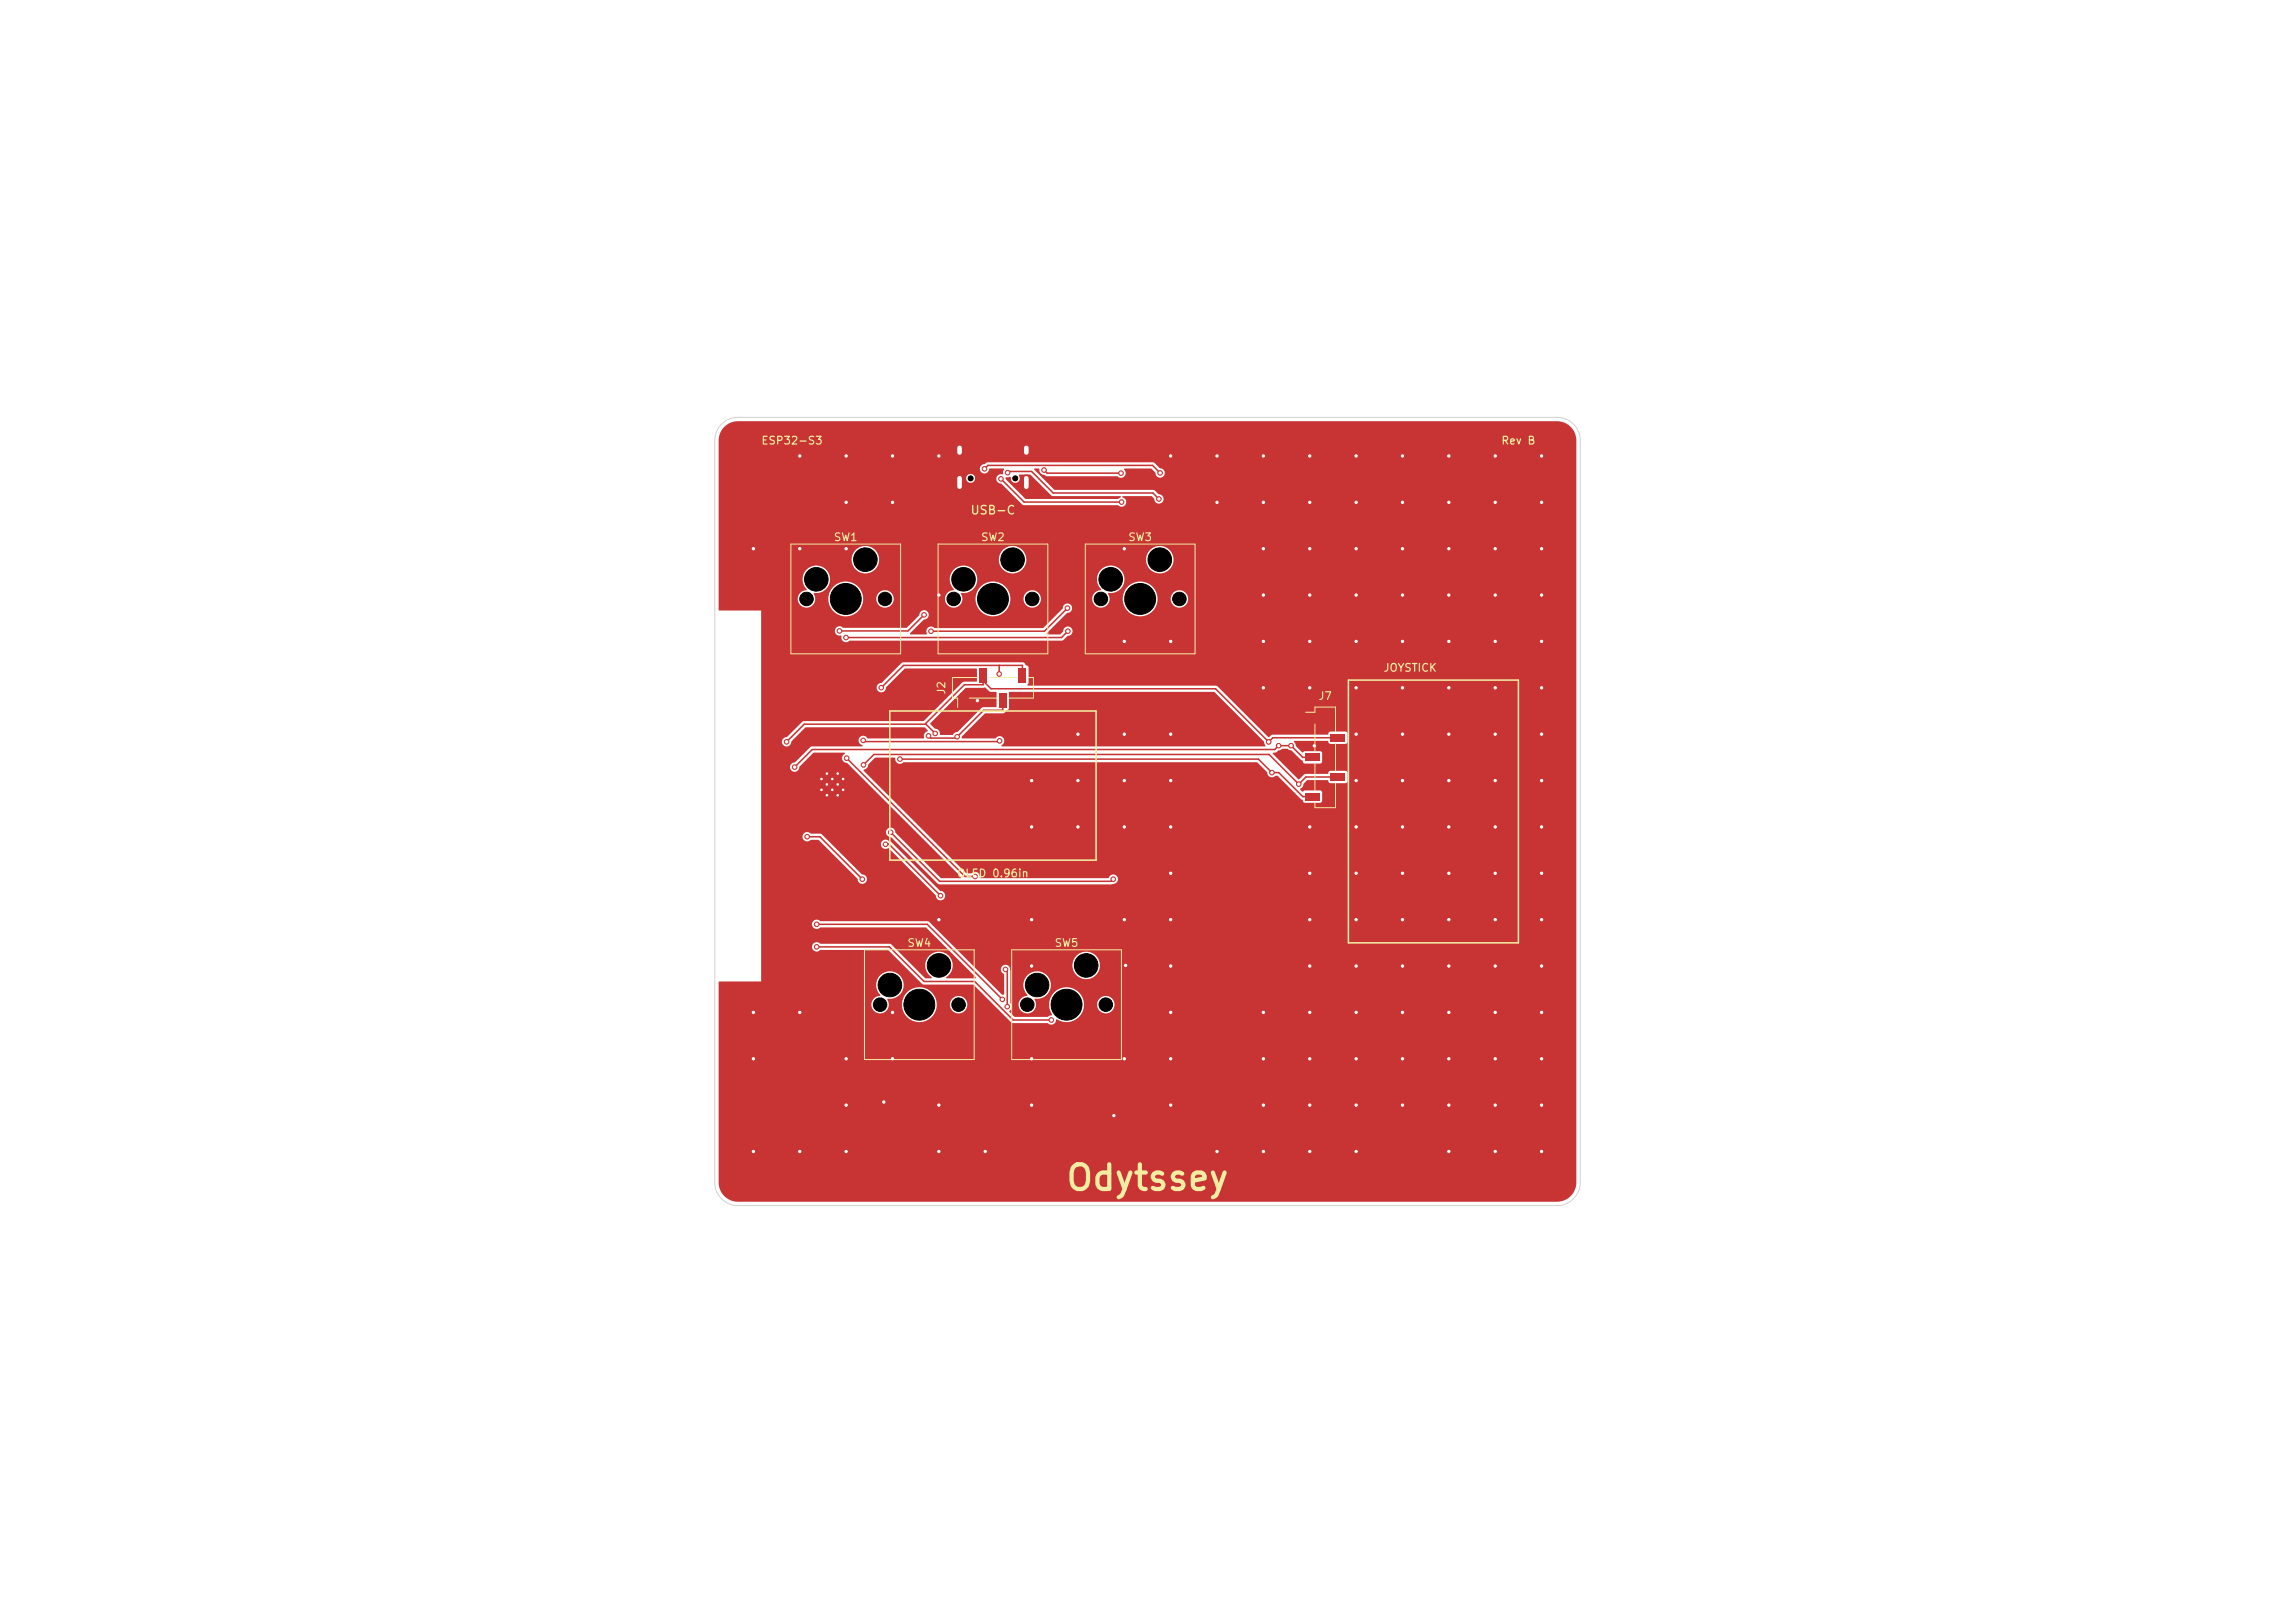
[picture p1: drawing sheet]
<svg xmlns="http://www.w3.org/2000/svg" width="297mm" height="210mm" viewBox="0 0 297 210" stroke-linecap="round" stroke-linejoin="round" font-family="sans-serif">
<defs><g id="words">
<text font-size="3.2" fill="#f2eda1" x="137.7" y="154.8">Odytssey</text>
<text font-size="1.1" fill="#f2eda1" x="125.5" y="66.8">USB-C</text>
<g font-size="1" fill="#f2eda1">
<text x="98.4" y="57.8">ESP32-S3</text>
<text x="194.2" y="57.8">Rev B</text>
<text x="107.8" y="70.3">SW1</text>
<text x="126.9" y="70.3">SW2</text>
<text x="145.9" y="70.3">SW3</text>
<text x="122.6" y="90" transform="rotate(-90 122.6 90)">J2</text>
<text x="179" y="87.2">JOYSTICK</text>
<text x="170.5" y="90.8">J7</text>
<text x="123.8" y="113.8">OLED 0.96in</text>
<text x="117.4" y="122.8">SW4</text>
<text x="136.4" y="122.8">SW5</text>
</g>
</g></defs>
<g fill="#c83434">
<path d="M124.2 89.7h1v1.9h-1z"/>
<path d="M126.7 86.4h1v1.9h-1z"/>
<path d="M129.3 89.7h1v1.9h-1z"/>
<path d="M131.8 86.4h1v1.9h-1z"/>
<path d="M168.9 92.4h1.9v1h-1.9z"/>
<path d="M172.2 95h1.9v1h-1.9z"/>
<path d="M168.9 97.5h1.9v1h-1.9z"/>
<path d="M172.2 100h1.9v1h-1.9z"/>
<path d="M168.9 102.6h1.9v1h-1.9z"/>
</g>
<path d="M124.2 58v.6M132.8 58v.6M124.2 61.9v1.1M132.8 61.9v1.1" fill="none" stroke="#c83434" stroke-width="1"/>
<g fill="#c83434" stroke="#c83434" stroke-width=".13">
<circle cx="107" cy="100.1" r=".3"/>
<circle cx="108.4" cy="100.1" r=".3"/>
<circle cx="106.3" cy="100.8" r=".3"/>
<circle cx="109.1" cy="100.8" r=".3"/>
<circle cx="107.7" cy="100.8" r=".3"/>
<circle cx="108.4" cy="101.5" r=".3"/>
<circle cx="107" cy="101.5" r=".3"/>
<circle cx="109.1" cy="102.2" r=".3"/>
<circle cx="107.7" cy="102.2" r=".3"/>
<circle cx="106.3" cy="102.2" r=".3"/>
<circle cx="108.4" cy="102.9" r=".3"/>
<circle cx="107" cy="102.9" r=".3"/>
<circle cx="175.5" cy="107" r=".3"/>
<circle cx="181.5" cy="83" r=".3"/>
<circle cx="187.5" cy="131" r=".3"/>
<circle cx="169.5" cy="65" r=".3"/>
<circle cx="109.5" cy="149" r=".3"/>
<circle cx="193.5" cy="65" r=".3"/>
<circle cx="145.5" cy="83" r=".3"/>
<circle cx="157.5" cy="59" r=".3"/>
<circle cx="181.5" cy="101" r=".3"/>
<circle cx="163.5" cy="131" r=".3"/>
<circle cx="133.5" cy="137" r=".3"/>
<circle cx="151.5" cy="131" r=".3"/>
<circle cx="127.5" cy="149" r=".3"/>
<circle cx="133.5" cy="143" r=".3"/>
<circle cx="193.5" cy="95" r=".3"/>
<circle cx="181.5" cy="119" r=".3"/>
<circle cx="121.5" cy="119" r=".3"/>
<circle cx="133.5" cy="125" r=".3"/>
<circle cx="145.5" cy="95" r=".3"/>
<circle cx="199.5" cy="137" r=".3"/>
<circle cx="181.5" cy="59" r=".3"/>
<circle cx="193.5" cy="59" r=".3"/>
<circle cx="169.5" cy="83" r=".3"/>
<circle cx="187.5" cy="143" r=".3"/>
<circle cx="199.5" cy="65" r=".3"/>
<circle cx="193.5" cy="77" r=".3"/>
<circle cx="145.7" cy="124.9" r=".3"/>
<circle cx="145.5" cy="137" r=".3"/>
<circle cx="175.5" cy="77" r=".3"/>
<circle cx="109.5" cy="65" r=".3"/>
<circle cx="109.5" cy="71" r=".3"/>
<circle cx="103.5" cy="59" r=".3"/>
<circle cx="199.5" cy="89" r=".3"/>
<circle cx="187.5" cy="149" r=".3"/>
<circle cx="187.5" cy="59" r=".3"/>
<circle cx="169.5" cy="137" r=".3"/>
<circle cx="193.5" cy="101" r=".3"/>
<circle cx="193.5" cy="113" r=".3"/>
<circle cx="169.5" cy="89" r=".3"/>
<circle cx="169.5" cy="143" r=".3"/>
<circle cx="121.5" cy="77" r=".3"/>
<circle cx="181.5" cy="89" r=".3"/>
<circle cx="175.5" cy="137" r=".3"/>
<circle cx="199.5" cy="83" r=".3"/>
<circle cx="163.5" cy="149" r=".3"/>
<circle cx="199.5" cy="119" r=".3"/>
<circle cx="151.5" cy="59" r=".3"/>
<circle cx="163.5" cy="65" r=".3"/>
<circle cx="115.5" cy="137" r=".3"/>
<circle cx="181.5" cy="131" r=".3"/>
<circle cx="175.5" cy="83" r=".3"/>
<circle cx="169.5" cy="131" r=".3"/>
<circle cx="169.5" cy="107" r=".3"/>
<circle cx="163.5" cy="137" r=".3"/>
<circle cx="199.5" cy="107" r=".3"/>
<circle cx="187.5" cy="77" r=".3"/>
<circle cx="169.5" cy="71" r=".3"/>
<circle cx="181.5" cy="71" r=".3"/>
<circle cx="151.5" cy="107" r=".3"/>
<circle cx="175.5" cy="143" r=".3"/>
<circle cx="133.5" cy="101" r=".3"/>
<circle cx="187.5" cy="71" r=".3"/>
<circle cx="163.5" cy="143" r=".3"/>
<circle cx="169.5" cy="125" r=".3"/>
<circle cx="175.5" cy="65" r=".3"/>
<circle cx="187.5" cy="65" r=".3"/>
<circle cx="139.5" cy="107" r=".3"/>
<circle cx="169.5" cy="77" r=".3"/>
<circle cx="151.5" cy="83" r=".3"/>
<circle cx="181.5" cy="137" r=".3"/>
<circle cx="151.5" cy="95" r=".3"/>
<circle cx="170.1" cy="96.5" r=".3"/>
<circle cx="145.5" cy="101" r=".3"/>
<circle cx="193.5" cy="71" r=".3"/>
<circle cx="181.5" cy="65" r=".3"/>
<circle cx="199.5" cy="101" r=".3"/>
<circle cx="144.2" cy="144.3" r=".3"/>
<circle cx="163.5" cy="77" r=".3"/>
<circle cx="175.5" cy="125" r=".3"/>
<circle cx="139.5" cy="95" r=".3"/>
<circle cx="169.5" cy="113" r=".3"/>
<circle cx="181.5" cy="143" r=".3"/>
<circle cx="109.5" cy="137" r=".3"/>
<circle cx="169.5" cy="59" r=".3"/>
<circle cx="187.5" cy="125" r=".3"/>
<circle cx="199.5" cy="125" r=".3"/>
<circle cx="151.5" cy="143" r=".3"/>
<circle cx="175.5" cy="71" r=".3"/>
<circle cx="175.5" cy="95" r=".3"/>
<circle cx="199.5" cy="95" r=".3"/>
<circle cx="175.5" cy="101" r=".3"/>
<circle cx="187.5" cy="101" r=".3"/>
<circle cx="193.5" cy="119" r=".3"/>
<circle cx="157.5" cy="149" r=".3"/>
<circle cx="109.5" cy="143" r=".3"/>
<circle cx="187.5" cy="95" r=".3"/>
<circle cx="199.5" cy="131" r=".3"/>
<circle cx="97.5" cy="149" r=".3"/>
<circle cx="175.5" cy="119" r=".3"/>
<circle cx="115.5" cy="131" r=".3"/>
<circle cx="187.5" cy="83" r=".3"/>
<circle cx="193.5" cy="137" r=".3"/>
<circle cx="169.5" cy="149" r=".3"/>
<circle cx="145.5" cy="71" r=".3"/>
<circle cx="121.5" cy="59" r=".3"/>
<circle cx="145.5" cy="119" r=".3"/>
<circle cx="193.5" cy="143" r=".3"/>
<circle cx="133.5" cy="107" r=".3"/>
<circle cx="199.5" cy="143" r=".3"/>
<circle cx="187.5" cy="119" r=".3"/>
<circle cx="139.5" cy="101" r=".3"/>
<circle cx="193.5" cy="83" r=".3"/>
<circle cx="109.5" cy="59" r=".3"/>
<circle cx="133.5" cy="119" r=".3"/>
<circle cx="175.5" cy="59" r=".3"/>
<circle cx="175.5" cy="131" r=".3"/>
<circle cx="193.5" cy="149" r=".3"/>
<circle cx="199.5" cy="113" r=".3"/>
<circle cx="187.5" cy="107" r=".3"/>
<circle cx="121.5" cy="143" r=".3"/>
<circle cx="114.4" cy="142.6" r=".3"/>
<circle cx="97.5" cy="131" r=".3"/>
<circle cx="103.5" cy="71" r=".3"/>
<circle cx="126.5" cy="90.7" r=".3"/>
<circle cx="115.5" cy="65" r=".3"/>
<circle cx="151.5" cy="125" r=".3"/>
<circle cx="199.5" cy="71" r=".3"/>
<circle cx="121.5" cy="149" r=".3"/>
<circle cx="181.5" cy="77" r=".3"/>
<circle cx="181.5" cy="107" r=".3"/>
<circle cx="151.5" cy="113" r=".3"/>
<circle cx="103.5" cy="131" r=".3"/>
<circle cx="151.5" cy="119" r=".3"/>
<circle cx="157.5" cy="65" r=".3"/>
<circle cx="97.5" cy="71" r=".3"/>
<circle cx="151.5" cy="101" r=".3"/>
<circle cx="187.5" cy="89" r=".3"/>
<circle cx="163.5" cy="71" r=".3"/>
<circle cx="193.5" cy="107" r=".3"/>
<circle cx="181.5" cy="95" r=".3"/>
<circle cx="199.5" cy="149" r=".3"/>
<circle cx="175.5" cy="89" r=".3"/>
<circle cx="97.5" cy="137" r=".3"/>
<circle cx="103.5" cy="149" r=".3"/>
<circle cx="199.5" cy="77" r=".3"/>
<circle cx="181.5" cy="125" r=".3"/>
<circle cx="169.5" cy="119" r=".3"/>
<circle cx="199.5" cy="59" r=".3"/>
<circle cx="181.5" cy="113" r=".3"/>
<circle cx="115.5" cy="59" r=".3"/>
<circle cx="187.5" cy="137" r=".3"/>
<circle cx="193.5" cy="125" r=".3"/>
<circle cx="151.5" cy="137" r=".3"/>
<circle cx="175.5" cy="149" r=".3"/>
<circle cx="163.5" cy="89" r=".3"/>
<circle cx="163.5" cy="83" r=".3"/>
<circle cx="145.5" cy="107" r=".3"/>
<circle cx="163.5" cy="59" r=".3"/>
<circle cx="193.5" cy="89" r=".3"/>
<circle cx="187.5" cy="113" r=".3"/>
<circle cx="193.5" cy="131" r=".3"/>
<circle cx="175.5" cy="113" r=".3"/>
<circle cx="101.8" cy="96" r=".3"/>
<circle cx="164.2" cy="96" r=".3"/>
<circle cx="121" cy="94.9" r=".3"/>
<circle cx="123.9" cy="95.3" r=".3"/>
<circle cx="120.2" cy="95.2" r=".3"/>
<circle cx="129.3" cy="87.2" r=".3"/>
<circle cx="114" cy="89" r=".3"/>
<circle cx="138.2" cy="81.7" r=".3"/>
<circle cx="109.5" cy="82.5" r=".3"/>
<circle cx="126.2" cy="113.4" r=".3"/>
<circle cx="109.6" cy="98.1" r=".3"/>
<circle cx="119.6" cy="79.6" r=".3"/>
<circle cx="108.6" cy="81.6" r=".3"/>
<circle cx="104.5" cy="108.3" r=".3"/>
<circle cx="111.6" cy="113.8" r=".3"/>
<circle cx="167.1" cy="96.5" r=".3"/>
<circle cx="102.8" cy="99.3" r=".3"/>
<circle cx="165.5" cy="96.5" r=".3"/>
<circle cx="168.1" cy="101.5" r=".3"/>
<circle cx="111.7" cy="99" r=".3"/>
<circle cx="116.5" cy="98.2" r=".3"/>
<circle cx="164.6" cy="100" r=".3"/>
<circle cx="130.4" cy="61.2" r=".3"/>
<circle cx="150" cy="64.6" r=".3"/>
<circle cx="150.1" cy="61.2" r=".3"/>
<circle cx="127.4" cy="60.7" r=".3"/>
<circle cx="145.1" cy="65" r=".3"/>
<circle cx="129.5" cy="62" r=".3"/>
<circle cx="135.1" cy="60.8" r=".3"/>
<circle cx="145.1" cy="61.2" r=".3"/>
<circle cx="120.5" cy="81.7" r=".3"/>
<circle cx="138.1" cy="78.7" r=".3"/>
<circle cx="115.3" cy="107.7" r=".3"/>
<circle cx="144.1" cy="113.8" r=".3"/>
<circle cx="136.1" cy="132" r=".3"/>
<circle cx="105.7" cy="122.5" r=".3"/>
<circle cx="129.7" cy="129.3" r=".3"/>
<circle cx="105.7" cy="119.6" r=".3"/>
<circle cx="121.7" cy="115.9" r=".3"/>
<circle cx="114.6" cy="109.2" r=".3"/>
<circle cx="130.4" cy="130.3" r=".3"/>
<circle cx="130.1" cy="125.4" r=".3"/>
<circle cx="111.7" cy="95.8" r=".3"/>
<circle cx="129.4" cy="95.9" r=".3"/>
</g>
<path d="M124.7 90.7h1.8" fill="none" stroke="#c83434" stroke-width=".3"/>
<g fill="none" stroke="#c83434" stroke-width=".2">
<path d="M119.6 79.6l-2.1 2h-8.9M127.4 60.7l.4-.5h21.4l.9 1M129.5 62l3 3h12.6M130.4 61.2l.2-.2h2.9l2.8 2.8h12.9l.8 .8M135.1 60.8l.4 .4h9.6M138.1 78.7l-2.9 3h-14.7M109.6 98.1l15.3 15.3h1.3M111.7 95.8l.2 .2h17.4l.1-.1M111.7 99l1.4-1.4h51.1l3.9 3.9 .9-1h4.1M116.5 98.2h46.4l1.7 1.8h.9l3.1 3.1h1.2M119.8 93.7l1.2 1.2M119.8 93.7h-15.7l-2.3 2.3"/>
<path d="M127.2 87.4v1.2h-2.4l-5 5v.1M127.2 88.1l1 1h29.1l6.9 6.9 .5-.5h8.4M129.3 86.1v1.1M129.8 90.7v1.2h-2.5l-3.6 3.6h-3.3l-.2-.3M132.3 87.4v-1.3h-15.4l-2.9 2.9M138.2 81.7l-.8 .8h-27.9M169.8 98h-1.2l-1.5-1.5h-1.6l-.5 .5h-59.9l-2.3 2.3M104.5 108.3h1.6l5.5 5.5M105.7 119.6h14.3l9.7 9.7M114.6 109.2h.5l6.6 6.7M115.3 107.7l6.3 6.3h22.2l.3-.2M105.7 122.5h9.4l4.5 4.5h6.5l5 5h5"/>
<path d="M130.1 125.4l.3 .3v4.6"/>
</g>
<g fill="#c83434">
<path d="M124.5 95.3l2.9-3h2.4l.3-.2 .1-.2h.2l.2-.3v-2l.1-.1h26.4l6.5 6.4 .2 .6-.1 .1h-34l-.1-.1a.63 .63 0 0 0 .2-1 .63 .63 0 0 0-1 .1h-4.2l-.1-.1z"/>
<path d="M120.4 93.6l4.6-4.6 2.5-.1 .6 .6h.8l.1 2h-1.8l-.1 .1-3.2 3.1-.4 .2-.2 .2h-1.6l-.1-.1a.64 .64 0 0 0-.6-.7l-.6-.6z"/>
<path d="M130.2 61.8l.6-.1a.6 .6 0 0 0 .7 .8 .6 .6 0 0 0 .3-1l.1-.1h1.5l2.6 2.7 .2 .1h8.8l.1 .1-.4 .3h-12l-2.5-2.6z"/>
<path d="M93.8 55.1l.8-.4 .9-.2h106a2.5 2.5 0 0 1 2.5 2.5v96a2.5 2.5 0 0 1-2.5 2.5h-106a2.5 2.5 0 0 1-2.5-2.5v-23.1h19.8a1.13 1.13 0 0 0 1.1 1.2 1.13 1.13 0 0 0 1.1-1.2h1.7v.2a2.25 2.25 0 0 0 2.4 2.2 2.25 2.25 0 0 0 2.1-2.4h1.7v.2a1.13 1.13 0 0 0 1.7 .9 1.13 1.13 0 0 0 0-2 1.13 1.13 0 0 0-1.7 .9h-1.7a2.26 2.26 0 0 0-2.2-2.2 2.26 2.26 0 0 0-2.3 2.2h-1.7l-.2-.6 .1-.1a1.79 1.79 0 0 0 2-2 1.79 1.79 0 0 0-2.6-1.3 1.79 1.79 0 0 0-.4 2.9v.1a1.15 1.15 0 0 0-1.1 1h-19.8v-2.8l.1-.1h5.4v-7.5h6.6a.63 .63 0 0 0 .4 .7 .63 .63 0 0 0 .7-.2h13.7l6.4 6.5-.1 .1h-3.7l-.1-.1a1.79 1.79 0 0 0 .5-2.7 1.79 1.79 0 0 0-2.7 0 1.79 1.79 0 0 0 .4 2.7l-.1 .1h-.8l-4.4-4.5h-9.2a.61 .61 0 0 0-.9 0 .61 .61 0 0 0 .1 .9 .61 .61 0 0 0 .9-.1h8.7l4.5 4.5h6.5l5.1 5h4.6a.62 .62 0 0 0 .7 .1 .62 .62 0 0 0 .4-.6h.1a2.25 2.25 0 0 0 3.5-2h1.7v.2a1.13 1.13 0 0 0 1.7 .9 1.13 1.13 0 0 0 0-2 1.13 1.13 0 0 0-1.7 .9h-1.7a2.26 2.26 0 0 0-3-2 2.26 2.26 0 0 0-1.1 3.4l-.6 .3h-4.3l-.7-.8a.62 .62 0 0 0 .2-.9h1v.2a1.13 1.13 0 0 0 1.6 1 1.13 1.13 0 0 0 .5-1.8v-.1a1.79 1.79 0 0 0 2.1-2 1.79 1.79 0 0 0-2.6-1.3 1.79 1.79 0 0 0-.4 2.9l-.1 .1a1.15 1.15 0 0 0-1.1 1h-1v-.1l-.1-4.3a.61 .61 0 0 0-.5-.7 .61 .61 0 0 0-.7 .5 .61 .61 0 0 0 .4 .7l.1 2.6-.2 .1h-.1l-3.9-3.9h13v.2a1.78 1.78 0 0 0 2.7 1.4 1.78 1.78 0 0 0 0-3 1.78 1.78 0 0 0-2.7 1.4h-13l-5.6-5.5-.1-.1h-14a.6 .6 0 0 0-.6-.2 .6 .6 0 0 0-.4 .5h-6.6v-11.3h5.4v.1a.64 .64 0 0 0 .4 .5 .64 .64 0 0 0 .6-.1h1.1l5 5a.62 .62 0 0 0 .6 .7 .62 .62 0 0 0 .6-.7 .62 .62 0 0 0-.7-.6l-3.9-3.9h6.4v.1a.71 .71 0 0 0 1 .5l6.1 6.1a.61 .61 0 0 0 .7 .6 .61 .61 0 0 0 .5-.7 .61 .61 0 0 0-.6-.5l-6.4-6.4-.2-.1a.64 .64 0 0 0-.7-.1 .64 .64 0 0 0-.4 .5h-6.4l-1.3-1.3h-1.4a.6 .6 0 0 0-.6-.2 .6 .6 0 0 0-.4 .5h-5.4v-12.3h2.7v.2a.62 .62 0 0 0 .7 .5 .62 .62 0 0 0 .5-.7l1.9-1.8h15.3l.4 .4v.1a.63 .63 0 0 0-.4 .9h-7.3a.61 .61 0 0 0-1.1 0 .61 .61 0 0 0 .4 .9l-.1 .2h-6.4l-.2 .1-2 1.9a.62 .62 0 0 0-.7 .6 .62 .62 0 0 0 .7 .7 .62 .62 0 0 0 .6-.7l1.8-1.8h3.9l.1 .1v.1a.62 .62 0 0 0-.3 .7 .62 .62 0 0 0 .6 .4l14.8 14.8v.1h-2.7l-5.8-5.9a.61 .61 0 0 0-.7-.6 .61 .61 0 0 0-.6 .7 .61 .61 0 0 0 .7 .5l6.1 6.1h.1h22.5a.61 .61 0 0 0 .7-.6 .61 .61 0 0 0-.5-.6 .61 .61 0 0 0-.7 .4h-16.7a.66 .66 0 0 0-.3-.7 .66 .66 0 0 0-.8 .1h-.7l-13.2-13.3v-.1a.68 .68 0 0 0 .6-.7l.9-.9h2.5l.1 .1a.63 .63 0 0 0 .3 .7 .63 .63 0 0 0 .8-.2h45.7l1.3 1.3a.65 .65 0 0 0 .4 .6 .65 .65 0 0 0 .7-.1h.3l3 3 .2 .1 .1 .3 2.1 .1 .3-.1v-1.3l-.1-.2h-2.1l-.4 .1-.2-.3a.75 .75 0 0 0 .4-.7l.5-.5h2.6l.3 .4h2.1l.2-.2v-1.1l-.3-.3h-1.9l-.3 .2-.1 .2h-2.8l-1 .7-3.3-3.2v-.2a.94 .94 0 0 0 .8-.3l.4-.2h.7l.5 .2 1.3 1.2 .2 .1v.3l.2 .1h2.1l.2-.3v-1l-.1-.3h-2.1l-.4 .2-.8-.9-.2-.6h4.3l.3 .4h2.1l.2-.3v-1.1l-.3-.2h-1.9l-.3 .1-.1 .3h-7.1l-.6 .3-6.5-6.6-.2-.1h-24.3a.24 .24 0 0 1 0-.4v-1.9l-.1-.3a.42 .42 0 0 1-.4-.3l-.2-.1h-15.5l-.2 .1-2.6 2.6a.61 .61 0 0 0-.6 .6 .61 .61 0 0 0 .6 .6 .61 .61 0 0 0 .6-.7l2.4-2.4h9.2l.1 .1v1.6h-1.6l-.2 .1-5.1 5h-15.5l-.2 .1-1.9 2-.5 .1-.2 .4h-2.7v-14.3h9.5a.7 .7 0 0 0 .9 .7 .64 .64 0 0 0 .3 .7 .64 .64 0 0 0 .8-.1h27.4l.7-.6a.62 .62 0 0 0 .7-.6 .62 .62 0 0 0-.6-.6 .62 .62 0 0 0-.6 .6l-.4 .4h-1.7v-.1l2.6-2.7a.61 .61 0 0 0 .6-.6 .61 .61 0 0 0-.6-.6 .61 .61 0 0 0-.6 .7l-2.5 2.5h-14a.66 .66 0 0 0-.9-.1 .66 .66 0 0 0-.2 .9h-2l-.1-.1 1.7-1.8a.62 .62 0 0 0 .7-.6 .62 .62 0 0 0-.6-.7 .62 .62 0 0 0-.6 .7l-1.7 1.6h-8.2a.64 .64 0 0 0-.6-.1 .64 .64 0 0 0-.5 .5h-9.5v-2.6h-5.4l-.1-.1v-1.5h10.2a1.13 1.13 0 0 0 1.2 1.2 1.13 1.13 0 0 0 1.1-1.2h1.7v.2a2.25 2.25 0 0 0 2.4 2.2 2.25 2.25 0 0 0 2.1-2.4h1.7v.2a1.13 1.13 0 0 0 1.2 1 1.13 1.13 0 0 0 1.1-1.2h6.6v.2a1.13 1.13 0 0 0 1.2 1 1.13 1.13 0 0 0 1-1.2h1.7v.2a2.25 2.25 0 0 0 2.4 2.2 2.25 2.25 0 0 0 2.2-2.4h1.7v.2a1.13 1.13 0 0 0 1.2 1 1.13 1.13 0 0 0 1-1.2h6.6v.2a1.13 1.13 0 0 0 1.3 1 1.13 1.13 0 0 0 1-1.2h1.7v.2a2.25 2.25 0 0 0 2.4 2.2 2.25 2.25 0 0 0 2.1-2.4h1.7v.2a1.13 1.13 0 0 0 1.7 .9 1.13 1.13 0 0 0 0-2 1.13 1.13 0 0 0-1.7 .9h-1.7a2.26 2.26 0 0 0-2.3-2.2 2.26 2.26 0 0 0-2.2 2.2h-1.7l-.2-.6a1.79 1.79 0 0 0 2.2-1.7 1.79 1.79 0 0 0-2.1-1.9 1.79 1.79 0 0 0-1.4 2.3l.4 .8-.1 .1a1.13 1.13 0 0 0-1.1 1h-6.6v-.2a1.13 1.13 0 0 0-1.2-.8 1.13 1.13 0 0 0-1 1h-1.7a2.26 2.26 0 0 0-2.3-2.2 2.26 2.26 0 0 0-2.3 2.2h-1.7l-.1-.6a1.79 1.79 0 0 0 2.1-1.7 1.79 1.79 0 0 0-2-1.9 1.79 1.79 0 0 0-1.5 2.3l.5 .8-.1 .1a1.13 1.13 0 0 0-1.1 1h-6.6l-.1-.2a1.13 1.13 0 0 0-1.2-.8 1.13 1.13 0 0 0-1 1h-1.7a2.26 2.26 0 0 0-2.3-2.2 2.26 2.26 0 0 0-2.2 2.2h-1.7l-.2-.6a1.79 1.79 0 0 0 2.2-1.7 1.79 1.79 0 0 0-2.1-1.9 1.79 1.79 0 0 0-1.4 2.3l.4 .8-.1 .1a1.13 1.13 0 0 0-1.1 1h-10.2v-5.1h17.2v.2a1.78 1.78 0 0 0 1.9 1.7 1.78 1.78 0 0 0 1.7-1.9h15.5v.2a1.78 1.78 0 0 0 1.9 1.7 1.78 1.78 0 0 0 1.6-1.9h15.5v.2a1.78 1.78 0 0 0 2.7 1.4 1.78 1.78 0 0 0 0-3 1.78 1.78 0 0 0-2.7 1.4h-15.5v-.2a1.78 1.78 0 0 0-1.9-1.5 1.78 1.78 0 0 0-1.6 1.7h-15.5l-.1-.2a1.78 1.78 0 0 0-1.8-1.5 1.78 1.78 0 0 0-1.7 1.7h-17.2v-10.5h32v.2a.58 .58 0 0 0 .9 .4 .58 .58 0 0 0 0-1 .58 .58 0 0 0-.9 .4h-32v-1.2h33.8v.1a.64 .64 0 0 0 .7 .6 .64 .64 0 0 0 .6-.7h1.8l-.1 .7-.1 .1a.62 .62 0 0 0-.8 .5 .62 .62 0 0 0 .7 .7l2.7 2.7 .2 .1h12.2a.62 .62 0 0 0 1-.1 .62 .62 0 0 0-.4-.9v-.2h3.7l.3 .3a.62 .62 0 0 0 .6 .7 .62 .62 0 0 0 .7-.7 .62 .62 0 0 0-.7-.6l-.6-.5h-12.8l-2.7-2.7 .1-.1 .6 .1a.68 .68 0 0 0 .7 .8l.3 .1h9.1a.63 .63 0 0 0 .9 0 .63 .63 0 0 0 0-.9l.1-.1h3.3l.6 .6a.61 .61 0 0 0 .7 .6 .61 .61 0 0 0 .6-.7 .61 .61 0 0 0-.7-.5l-.7-.7-.2-.1h-21.4l-.8 .4-.2 .4h-33.8v-3.9l.3-.9z"/>
</g>
<path d="M115.1 92h26.7v19.3h-26.7zM174.5 88h22v34h-22z" fill="none" stroke="#f2eda1" stroke-width=".2"/>
<g fill="none" stroke="#f2eda1" stroke-width=".13">
<path d="M102.4 70.4h14.2v14.2h-14.2zM121.4 70.4h14.2v14.2h-14.2zM140.5 70.4h14.2v14.2h-14.2zM125.5 90.3h3.5M126.5 87.7h-3.2v2.6h.6v1.2M128 87.7h3.6M133.1 87.7h.6v2.6h-3.2M169 92.2h1.2v-.7h2.6v3.2M170.2 93.7v3.5M170.2 98.8v3.5M172.8 96.2v3.6M172.8 101.3v3.2h-2.6v-.7"/>
<path d="M111.9 122.9h14.2v14.2h-14.2zM130.9 122.9h14.2v14.2h-14.2z"/>
</g>
<path d="M93.4 54.9a3 3 0 0 1 2.1-.9h106a3 3 0 0 1 3 3v96a3 3 0 0 1-3 3h-106a3 3 0 0 1-3-3v-96a3 3 0 0 1 .9-2.1z" fill="none" stroke="#d0d2cd" stroke-width=".13"/>
<g fill="#fff" stroke="#fff" stroke-width=".13">
<circle cx="175.5" cy="107" r=".15"/>
<circle cx="181.5" cy="83" r=".15"/>
<circle cx="187.5" cy="131" r=".15"/>
<circle cx="169.5" cy="65" r=".15"/>
<circle cx="109.5" cy="149" r=".15"/>
<circle cx="193.5" cy="65" r=".15"/>
<circle cx="145.5" cy="83" r=".15"/>
<circle cx="157.5" cy="59" r=".15"/>
<circle cx="181.5" cy="101" r=".15"/>
<circle cx="163.5" cy="131" r=".15"/>
<circle cx="133.5" cy="137" r=".15"/>
<circle cx="151.5" cy="131" r=".15"/>
<circle cx="127.5" cy="149" r=".15"/>
<circle cx="133.5" cy="143" r=".15"/>
<circle cx="193.5" cy="95" r=".15"/>
<circle cx="181.5" cy="119" r=".15"/>
<circle cx="121.5" cy="119" r=".15"/>
<circle cx="133.5" cy="125" r=".15"/>
<circle cx="145.5" cy="95" r=".15"/>
<circle cx="199.5" cy="137" r=".15"/>
<circle cx="181.5" cy="59" r=".15"/>
<circle cx="193.5" cy="59" r=".15"/>
<circle cx="169.5" cy="83" r=".15"/>
<circle cx="187.5" cy="143" r=".15"/>
<circle cx="199.5" cy="65" r=".15"/>
<circle cx="193.5" cy="77" r=".15"/>
<circle cx="145.7" cy="124.9" r=".15"/>
<circle cx="145.5" cy="137" r=".15"/>
<circle cx="175.5" cy="77" r=".15"/>
<circle cx="109.5" cy="65" r=".15"/>
<circle cx="109.5" cy="71" r=".15"/>
<circle cx="103.5" cy="59" r=".15"/>
<circle cx="199.5" cy="89" r=".15"/>
<circle cx="187.5" cy="149" r=".15"/>
<circle cx="187.5" cy="59" r=".15"/>
<circle cx="169.5" cy="137" r=".15"/>
<circle cx="193.5" cy="101" r=".15"/>
<circle cx="193.5" cy="113" r=".15"/>
<circle cx="169.5" cy="89" r=".15"/>
<circle cx="169.5" cy="143" r=".15"/>
<circle cx="121.5" cy="77" r=".15"/>
<circle cx="181.5" cy="89" r=".15"/>
<circle cx="175.5" cy="137" r=".15"/>
<circle cx="199.5" cy="83" r=".15"/>
<circle cx="163.5" cy="149" r=".15"/>
<circle cx="199.5" cy="119" r=".15"/>
<circle cx="151.5" cy="59" r=".15"/>
<circle cx="163.5" cy="65" r=".15"/>
<circle cx="115.5" cy="137" r=".15"/>
<circle cx="181.5" cy="131" r=".15"/>
<circle cx="175.5" cy="83" r=".15"/>
<circle cx="169.5" cy="131" r=".15"/>
<circle cx="169.5" cy="107" r=".15"/>
<circle cx="163.5" cy="137" r=".15"/>
<circle cx="199.5" cy="107" r=".15"/>
<circle cx="187.5" cy="77" r=".15"/>
<circle cx="169.5" cy="71" r=".15"/>
<circle cx="181.5" cy="71" r=".15"/>
<circle cx="151.5" cy="107" r=".15"/>
<circle cx="175.5" cy="143" r=".15"/>
<circle cx="133.5" cy="101" r=".15"/>
<circle cx="187.5" cy="71" r=".15"/>
<circle cx="163.5" cy="143" r=".15"/>
<circle cx="169.5" cy="125" r=".15"/>
<circle cx="175.5" cy="65" r=".15"/>
<circle cx="187.5" cy="65" r=".15"/>
<circle cx="139.5" cy="107" r=".15"/>
<circle cx="169.5" cy="77" r=".15"/>
<circle cx="151.5" cy="83" r=".15"/>
<circle cx="181.5" cy="137" r=".15"/>
<circle cx="151.5" cy="95" r=".15"/>
<circle cx="170.1" cy="96.5" r=".15"/>
<circle cx="145.5" cy="101" r=".15"/>
<circle cx="193.5" cy="71" r=".15"/>
<circle cx="181.5" cy="65" r=".15"/>
<circle cx="199.5" cy="101" r=".15"/>
<circle cx="144.1" cy="144.4" r=".15"/>
<circle cx="163.5" cy="77" r=".15"/>
<circle cx="175.5" cy="125" r=".15"/>
<circle cx="139.5" cy="95" r=".15"/>
<circle cx="169.5" cy="113" r=".15"/>
<circle cx="181.5" cy="143" r=".15"/>
<circle cx="109.5" cy="137" r=".15"/>
<circle cx="169.5" cy="59" r=".15"/>
<circle cx="187.5" cy="125" r=".15"/>
<circle cx="199.5" cy="125" r=".15"/>
<circle cx="151.5" cy="143" r=".15"/>
<circle cx="175.5" cy="71" r=".15"/>
<circle cx="175.5" cy="95" r=".15"/>
<circle cx="199.5" cy="95" r=".15"/>
<circle cx="175.5" cy="101" r=".15"/>
<circle cx="187.5" cy="101" r=".15"/>
<circle cx="193.5" cy="119" r=".15"/>
<circle cx="157.5" cy="149" r=".15"/>
<circle cx="109.5" cy="143" r=".15"/>
<circle cx="187.5" cy="95" r=".15"/>
<circle cx="199.5" cy="131" r=".15"/>
<circle cx="97.5" cy="149" r=".15"/>
<circle cx="175.5" cy="119" r=".15"/>
<circle cx="115.5" cy="131" r=".15"/>
<circle cx="187.5" cy="83" r=".15"/>
<circle cx="193.5" cy="137" r=".15"/>
<circle cx="169.5" cy="149" r=".15"/>
<circle cx="145.5" cy="71" r=".15"/>
<circle cx="121.5" cy="59" r=".15"/>
<circle cx="145.5" cy="119" r=".15"/>
<circle cx="193.5" cy="143" r=".15"/>
<circle cx="133.5" cy="107" r=".15"/>
<circle cx="199.5" cy="143" r=".15"/>
<circle cx="187.5" cy="119" r=".15"/>
<circle cx="139.5" cy="101" r=".15"/>
<circle cx="193.5" cy="83" r=".15"/>
<circle cx="109.5" cy="59" r=".15"/>
<circle cx="133.5" cy="119" r=".15"/>
<circle cx="175.5" cy="59" r=".15"/>
<circle cx="175.5" cy="131" r=".15"/>
<circle cx="193.5" cy="149" r=".15"/>
<circle cx="199.5" cy="113" r=".15"/>
<circle cx="187.5" cy="107" r=".15"/>
<circle cx="121.5" cy="143" r=".15"/>
<circle cx="114.4" cy="142.6" r=".15"/>
<circle cx="97.5" cy="131" r=".15"/>
<circle cx="103.5" cy="71" r=".15"/>
<circle cx="126.5" cy="90.6" r=".15"/>
<circle cx="115.5" cy="65" r=".15"/>
<circle cx="151.5" cy="125" r=".15"/>
<circle cx="199.5" cy="71" r=".15"/>
<circle cx="121.5" cy="149" r=".15"/>
<circle cx="181.5" cy="77" r=".15"/>
<circle cx="181.5" cy="107" r=".15"/>
<circle cx="151.5" cy="113" r=".15"/>
<circle cx="103.5" cy="131" r=".15"/>
<circle cx="151.5" cy="119" r=".15"/>
<circle cx="157.5" cy="65" r=".15"/>
<circle cx="97.5" cy="71" r=".15"/>
<circle cx="151.5" cy="101" r=".15"/>
<circle cx="187.5" cy="89" r=".15"/>
<circle cx="163.5" cy="71" r=".15"/>
<circle cx="193.5" cy="107" r=".15"/>
<circle cx="181.5" cy="95" r=".15"/>
<circle cx="199.5" cy="149" r=".15"/>
<circle cx="175.5" cy="89" r=".15"/>
<circle cx="97.5" cy="137" r=".15"/>
<circle cx="103.5" cy="149" r=".15"/>
<circle cx="199.5" cy="77" r=".15"/>
<circle cx="181.5" cy="125" r=".15"/>
<circle cx="169.5" cy="119" r=".15"/>
<circle cx="199.5" cy="59" r=".15"/>
<circle cx="181.5" cy="113" r=".15"/>
<circle cx="115.5" cy="59" r=".15"/>
<circle cx="187.5" cy="137" r=".15"/>
<circle cx="193.5" cy="125" r=".15"/>
<circle cx="151.5" cy="137" r=".15"/>
<circle cx="175.5" cy="149" r=".15"/>
<circle cx="163.5" cy="89" r=".15"/>
<circle cx="163.5" cy="83" r=".15"/>
<circle cx="145.5" cy="107" r=".15"/>
<circle cx="163.5" cy="59" r=".15"/>
<circle cx="193.5" cy="89" r=".15"/>
<circle cx="187.5" cy="113" r=".15"/>
<circle cx="193.5" cy="131" r=".15"/>
<circle cx="175.5" cy="113" r=".15"/>
<circle cx="101.8" cy="96" r=".15"/>
<circle cx="164.2" cy="96" r=".15"/>
<circle cx="121" cy="94.9" r=".15"/>
<circle cx="123.9" cy="95.3" r=".15"/>
<circle cx="120.2" cy="95.2" r=".15"/>
<circle cx="129.3" cy="87.2" r=".15"/>
<circle cx="114" cy="89" r=".15"/>
<circle cx="138.2" cy="81.7" r=".15"/>
<circle cx="109.5" cy="82.5" r=".15"/>
<circle cx="126.2" cy="113.4" r=".15"/>
<circle cx="109.6" cy="98.1" r=".15"/>
<circle cx="119.6" cy="79.6" r=".15"/>
<circle cx="108.6" cy="81.6" r=".15"/>
<circle cx="104.5" cy="108.3" r=".15"/>
<circle cx="111.6" cy="113.8" r=".15"/>
<circle cx="167.1" cy="96.5" r=".15"/>
<circle cx="102.8" cy="99.3" r=".15"/>
<circle cx="165.5" cy="96.5" r=".15"/>
<circle cx="168.1" cy="101.5" r=".15"/>
<circle cx="111.7" cy="99" r=".15"/>
<circle cx="116.5" cy="98.2" r=".15"/>
<circle cx="164.6" cy="100" r=".15"/>
<circle cx="130.4" cy="61.2" r=".15"/>
<circle cx="150" cy="64.6" r=".15"/>
<circle cx="150.1" cy="61.2" r=".15"/>
<circle cx="127.4" cy="60.7" r=".15"/>
<circle cx="145.1" cy="65" r=".15"/>
<circle cx="129.5" cy="62" r=".15"/>
<circle cx="135.1" cy="60.8" r=".15"/>
<circle cx="145.1" cy="61.2" r=".15"/>
<circle cx="120.5" cy="81.7" r=".15"/>
<circle cx="138.1" cy="78.7" r=".15"/>
<circle cx="115.3" cy="107.7" r=".15"/>
<circle cx="144.1" cy="113.8" r=".15"/>
<circle cx="136.1" cy="132" r=".15"/>
<circle cx="105.7" cy="122.5" r=".15"/>
<circle cx="129.7" cy="129.3" r=".15"/>
<circle cx="105.7" cy="119.6" r=".15"/>
<circle cx="121.7" cy="115.9" r=".15"/>
<circle cx="114.6" cy="109.2" r=".15"/>
<circle cx="130.4" cy="130.3" r=".15"/>
<circle cx="130.1" cy="125.4" r=".15"/>
<circle cx="111.7" cy="95.8" r=".15"/>
<circle cx="129.4" cy="95.9" r=".15"/>
<circle cx="107" cy="100.1" r=".1"/>
<circle cx="108.4" cy="100.1" r=".1"/>
<circle cx="106.3" cy="100.8" r=".1"/>
<circle cx="109.1" cy="100.8" r=".1"/>
<circle cx="107.7" cy="100.8" r=".1"/>
<circle cx="108.4" cy="101.5" r=".1"/>
<circle cx="107" cy="101.5" r=".1"/>
<circle cx="109.1" cy="102.2" r=".1"/>
<circle cx="107.7" cy="102.2" r=".1"/>
<circle cx="106.3" cy="102.2" r=".1"/>
<circle cx="108.4" cy="102.9" r=".1"/>
<circle cx="107" cy="102.9" r=".1"/>
</g>
<g fill="#000" stroke="#000" stroke-width=".13">
<circle cx="104.4" cy="77.5" r=".87"/>
<circle cx="105.6" cy="75" r="1.52"/>
<circle cx="109.4" cy="77.5" r="2"/>
<circle cx="112" cy="72.4" r="1.52"/>
<circle cx="114.5" cy="77.5" r=".87"/>
<circle cx="123.4" cy="77.5" r=".87"/>
<circle cx="124.7" cy="75" r="1.52"/>
<circle cx="125.6" cy="61.9" r=".33"/>
<circle cx="128.5" cy="77.5" r="2"/>
<circle cx="131" cy="72.4" r="1.52"/>
<circle cx="131.4" cy="61.9" r=".32"/>
<circle cx="133.6" cy="77.5" r=".87"/>
<circle cx="142.5" cy="77.5" r=".87"/>
<circle cx="143.7" cy="75" r="1.52"/>
<circle cx="147.5" cy="77.5" r="2"/>
<circle cx="150.1" cy="72.4" r="1.52"/>
<circle cx="152.6" cy="77.5" r=".87"/>
<circle cx="113.9" cy="130" r=".87"/>
<circle cx="115.2" cy="127.5" r="1.52"/>
<circle cx="119" cy="130" r="2"/>
<circle cx="121.5" cy="124.9" r="1.52"/>
<circle cx="124.1" cy="130" r=".87"/>
<circle cx="132.9" cy="130" r=".87"/>
<circle cx="134.2" cy="127.5" r="1.52"/>
<circle cx="138" cy="130" r="2"/>
<circle cx="140.6" cy="124.9" r="1.52"/>
<circle cx="143.1" cy="130" r=".87"/>
</g>
<path d="M124.2 58v.6M132.8 58v.6M124.2 61.9v1.1M132.8 61.9v1.1" fill="none" stroke="#fff" stroke-width=".6"/>
<use href="#words"/>
</svg>
